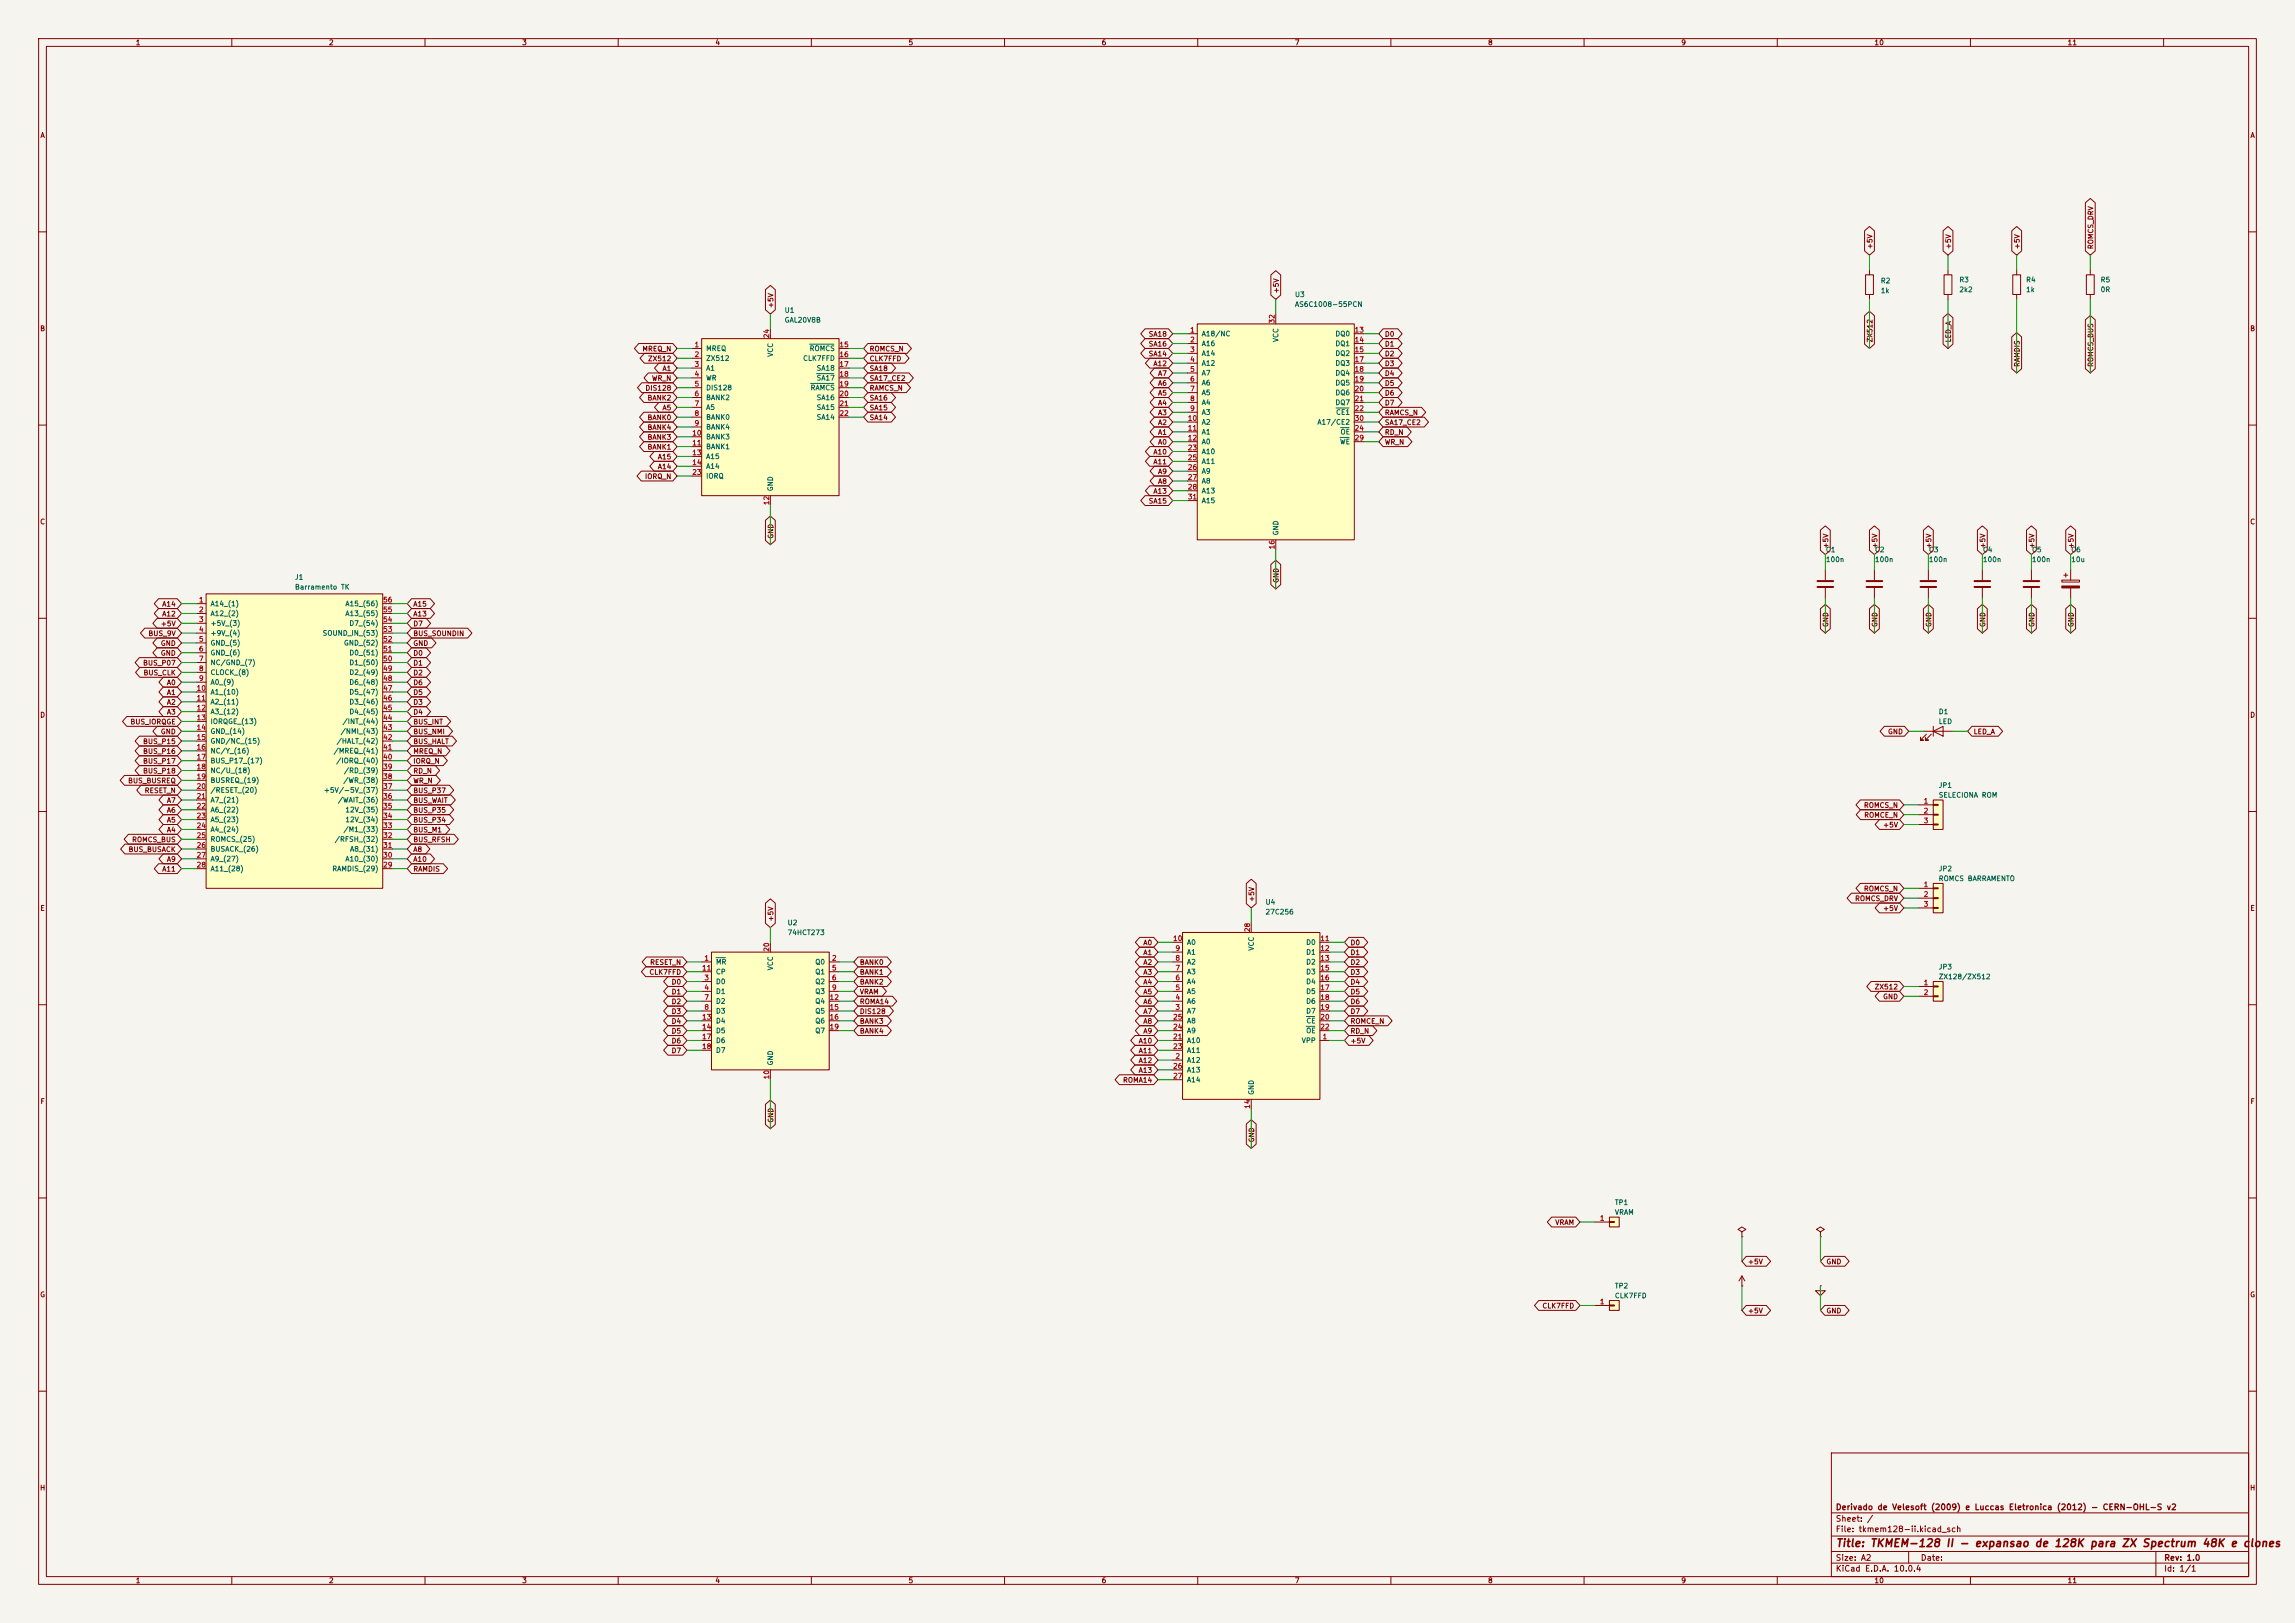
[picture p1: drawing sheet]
<svg xmlns="http://www.w3.org/2000/svg" width="594mm" height="420mm" viewBox="0 0 594 420" stroke-linecap="round" stroke-linejoin="round" font-family="sans-serif">
<defs><g id="words">
<text font-size="2" fill="#840000" x="475" y="400.8">Title: TKMEM-128 II - expansao de 128K para ZX Spectrum 48K e clones</text>
<g font-size="1.5" fill="#840000">
<text x="475" y="394.1">Sheet: /</text>
<text x="475" y="391.1">Derivado de Velesoft (2009) e Luccas Eletronica (2012) - CERN-OHL-S v2</text>
<text x="475" y="396.8">File: tkmem128-ii.kicad_sch</text>
<text x="475" y="407">KiCad E.D.A. 10.0.4</text>
<text x="475" y="404.2">Size: A2</text>
<text x="497" y="404.2">Date:</text>
<text x="560" y="404.2">Rev: 1.0</text>
<text x="560" y="407">Id: 1/1</text>
</g>
<g font-size="1.3" fill="#840000">
<text x="35" y="12">1</text>
<text x="85" y="12">2</text>
<text x="135" y="12">3</text>
<text x="185" y="12">4</text>
<text x="235" y="12">5</text>
<text x="285" y="12">6</text>
<text x="335" y="12">7</text>
<text x="385" y="12">8</text>
<text x="435" y="12">9</text>
<text x="485" y="12">10</text>
<text x="535" y="12">11</text>
<text x="10.3" y="36">A</text>
<text x="582.3" y="36">A</text>
<text x="484.9" y="64.6" transform="rotate(-90 484.9 64.6)">+5V</text>
<text x="505.3" y="64.6" transform="rotate(-90 505.3 64.6)">+5V</text>
<text x="523" y="64.6" transform="rotate(-90 523 64.6)">+5V</text>
<text x="542.1" y="64.6" transform="rotate(-90 542.1 64.6)">ROMCS_DRV</text>
<text x="331.3" y="76" transform="rotate(-90 331.3 76)">+5V</text>
<text x="200.5" y="79.9" transform="rotate(-90 200.5 79.9)">+5V</text>
<text x="10.3" y="86">B</text>
<text x="297.2" y="90">SA16</text>
<text x="297.2" y="87.4">SA18</text>
<text x="358.3" y="87.4">D0</text>
<text x="358.3" y="90">D1</text>
<text x="484.9" y="88.7" transform="rotate(-90 484.9 88.7)">ZX512</text>
<text x="505.3" y="88.7" transform="rotate(-90 505.3 88.7)">LED_A</text>
<text x="582.3" y="86">B</text>
<text x="166.1" y="91.2">MREQ_N</text>
<text x="167.6" y="93.8">ZX512</text>
<text x="224.9" y="93.8">CLK7FFD</text>
<text x="224.9" y="91.2">ROMCS_N</text>
<text x="297.2" y="92.5">SA14</text>
<text x="298.4" y="95">A12</text>
<text x="358.3" y="92.5">D2</text>
<text x="358.3" y="95">D3</text>
<text x="523" y="95.1" transform="rotate(-90 523 95.1)">RAMDIS</text>
<text x="542.1" y="95.1" transform="rotate(-90 542.1 95.1)">ROMCS_BUS</text>
<text x="166.9" y="101.4">DIS128</text>
<text x="168.6" y="98.9">WR_N</text>
<text x="171.3" y="96.3">A1</text>
<text x="224.9" y="98.9">SA17_CE2</text>
<text x="224.9" y="101.4">RAMCS_N</text>
<text x="224.9" y="96.3">SA18</text>
<text x="299.6" y="97.6">A7</text>
<text x="299.6" y="100.1">A6</text>
<text x="358.3" y="97.6">D4</text>
<text x="358.3" y="100.1">D5</text>
<text x="167.5" y="103.9">BANK2</text>
<text x="171.3" y="106.5">A5</text>
<text x="224.9" y="103.9">SA16</text>
<text x="224.9" y="106.5">SA15</text>
<text x="299.6" y="105.2">A4</text>
<text x="299.6" y="102.7">A5</text>
<text x="299.6" y="107.7">A3</text>
<text x="358.3" y="107.7">RAMCS_N</text>
<text x="358.3" y="105.2">D7</text>
<text x="358.3" y="102.7">D6</text>
<text x="167.5" y="109">BANK0</text>
<text x="167.5" y="111.6">BANK4</text>
<text x="224.9" y="109">SA14</text>
<text x="299.6" y="112.8">A1</text>
<text x="299.6" y="110.3">A2</text>
<text x="358.3" y="110.3">SA17_CE2</text>
<text x="358.3" y="112.8">RD_N</text>
<text x="167.5" y="116.6">BANK1</text>
<text x="167.5" y="114.1">BANK3</text>
<text x="170.1" y="119.2">A15</text>
<text x="298.4" y="117.9">A10</text>
<text x="299.6" y="115.4">A0</text>
<text x="358.3" y="115.4">WR_N</text>
<text x="166.8" y="124.3">IORQ_N</text>
<text x="170.1" y="121.7">A14</text>
<text x="298.4" y="120.4">A11</text>
<text x="299.6" y="125.5">A8</text>
<text x="299.6" y="123">A9</text>
<text x="297.2" y="130.6">SA15</text>
<text x="298.4" y="128.1">A13</text>
<text x="10.3" y="136">C</text>
<text x="582.3" y="136">C</text>
<text x="200.5" y="139.5" transform="rotate(-90 200.5 139.5)">GND</text>
<text x="473.5" y="142.1" transform="rotate(-90 473.5 142.1)">+5V</text>
<text x="486.2" y="142.1" transform="rotate(-90 486.2 142.1)">+5V</text>
<text x="500.2" y="142.1" transform="rotate(-90 500.2 142.1)">+5V</text>
<text x="514.1" y="142.1" transform="rotate(-90 514.1 142.1)">+5V</text>
<text x="526.8" y="142.1" transform="rotate(-90 526.8 142.1)">+5V</text>
<text x="537" y="142.1" transform="rotate(-90 537 142.1)">+5V</text>
<text x="331.3" y="151" transform="rotate(-90 331.3 151)">GND</text>
<text x="41.9" y="159.8">A12</text>
<text x="41.9" y="157.3">A14</text>
<text x="106.8" y="159.8">A13</text>
<text x="106.8" y="157.3">A15</text>
<text x="38.3" y="164.9">BUS_9V</text>
<text x="41.5" y="167.4">GND</text>
<text x="41.5" y="162.4">+5V</text>
<text x="106.8" y="162.4">D7</text>
<text x="106.8" y="164.9">BUS_SOUNDIN</text>
<text x="106.8" y="167.4">GND</text>
<text x="473.5" y="162.4" transform="rotate(-90 473.5 162.4)">GND</text>
<text x="486.2" y="162.4" transform="rotate(-90 486.2 162.4)">GND</text>
<text x="500.2" y="162.4" transform="rotate(-90 500.2 162.4)">GND</text>
<text x="514.1" y="162.4" transform="rotate(-90 514.1 162.4)">GND</text>
<text x="526.8" y="162.4" transform="rotate(-90 526.8 162.4)">GND</text>
<text x="537" y="162.4" transform="rotate(-90 537 162.4)">GND</text>
<text x="36.9" y="172.5">BUS_P07</text>
<text x="41.5" y="170">GND</text>
<text x="106.8" y="172.5">D1</text>
<text x="106.8" y="170">D0</text>
<text x="37" y="175.1">BUS_CLK</text>
<text x="43.1" y="177.6">A0</text>
<text x="106.8" y="175.1">D2</text>
<text x="106.8" y="177.6">D6</text>
<text x="10.3" y="186">D</text>
<text x="43.1" y="180.1">A1</text>
<text x="43.1" y="185.2">A3</text>
<text x="43.1" y="182.7">A2</text>
<text x="106.8" y="185.2">D4</text>
<text x="106.8" y="182.7">D3</text>
<text x="106.8" y="180.1">D5</text>
<text x="582.3" y="186">D</text>
<text x="33.6" y="187.8">BUS_IORQGE</text>
<text x="41.5" y="190.3">GND</text>
<text x="106.8" y="187.8">BUS_INT</text>
<text x="106.8" y="190.3">BUS_NMI</text>
<text x="488.5" y="190.3">GND</text>
<text x="510.7" y="190.3">LED_A</text>
<text x="36.9" y="192.8">BUS_P15</text>
<text x="36.9" y="195.4">BUS_P16</text>
<text x="36.9" y="197.9">BUS_P17</text>
<text x="106.8" y="197.9">IORQ_N</text>
<text x="106.8" y="195.4">MREQ_N</text>
<text x="106.8" y="192.8">BUS_HALT</text>
<text x="33" y="203">BUS_BUSREQ</text>
<text x="36.9" y="200.5">BUS_P18</text>
<text x="106.8" y="200.5">RD_N</text>
<text x="106.8" y="203">WR_N</text>
<text x="37.3" y="205.5">RESET_N</text>
<text x="43.1" y="208.1">A7</text>
<text x="106.8" y="205.5">BUS_P37</text>
<text x="106.8" y="208.1">BUS_WAIT</text>
<text x="482.3" y="209.3">ROMCS_N</text>
<text x="43.1" y="213.2">A5</text>
<text x="43.1" y="210.6">A6</text>
<text x="43.1" y="215.7">A4</text>
<text x="106.8" y="213.2">BUS_P34</text>
<text x="106.8" y="215.7">BUS_M1</text>
<text x="106.8" y="210.6">BUS_P35</text>
<text x="482.4" y="211.9">ROMCE_N</text>
<text x="487.3" y="214.4">+5V</text>
<text x="33.1" y="220.8">BUS_BUSACK</text>
<text x="34" y="218.2">ROMCS_BUS</text>
<text x="106.8" y="218.2">BUS_RFSH</text>
<text x="106.8" y="220.8">A8</text>
<text x="41.9" y="225.9">A11</text>
<text x="43.1" y="223.3">A9</text>
<text x="106.8" y="225.9">RAMDIS</text>
<text x="106.8" y="223.3">A10</text>
<text x="324.9" y="233.5" transform="rotate(-90 324.9 233.5)">+5V</text>
<text x="480" y="233.5">ROMCS_DRV</text>
<text x="482.3" y="230.9">ROMCS_N</text>
<text x="10.3" y="236">E</text>
<text x="200.5" y="238.6" transform="rotate(-90 200.5 238.6)">+5V</text>
<text x="487.3" y="236">+5V</text>
<text x="582.3" y="236">E</text>
<text x="295.8" y="244.9">A0</text>
<text x="349.4" y="244.9">D0</text>
<text x="168.1" y="250">RESET_N</text>
<text x="222.4" y="250">BANK0</text>
<text x="295.8" y="250">A2</text>
<text x="295.8" y="247.4">A1</text>
<text x="349.4" y="247.4">D1</text>
<text x="349.4" y="250">D2</text>
<text x="167.9" y="252.5">CLK7FFD</text>
<text x="173.7" y="257.6">D1</text>
<text x="173.7" y="255.1">D0</text>
<text x="222.4" y="255.1">BANK2</text>
<text x="222.4" y="257.6">VRAM</text>
<text x="222.4" y="252.5">BANK1</text>
<text x="295.8" y="252.5">A3</text>
<text x="295.8" y="255.1">A4</text>
<text x="295.8" y="257.6">A5</text>
<text x="349.4" y="255.1">D4</text>
<text x="349.4" y="257.6">D5</text>
<text x="349.4" y="252.5">D3</text>
<text x="485.1" y="256.3">ZX512</text>
<text x="173.7" y="262.7">D3</text>
<text x="173.7" y="260.1">D2</text>
<text x="222.4" y="262.7">DIS128</text>
<text x="222.4" y="260.1">ROMA14</text>
<text x="295.8" y="262.7">A7</text>
<text x="295.8" y="260.1">A6</text>
<text x="349.4" y="262.7">D7</text>
<text x="349.4" y="260.1">D6</text>
<text x="487.3" y="258.9">GND</text>
<text x="173.7" y="267.8">D5</text>
<text x="173.7" y="265.2">D4</text>
<text x="222.4" y="265.2">BANK3</text>
<text x="222.4" y="267.8">BANK4</text>
<text x="295.8" y="265.2">A8</text>
<text x="295.8" y="267.8">A9</text>
<text x="349.4" y="265.2">ROMCE_N</text>
<text x="349.4" y="267.8">RD_N</text>
<text x="173.7" y="272.8">D7</text>
<text x="173.7" y="270.3">D6</text>
<text x="294.6" y="272.8">A11</text>
<text x="294.6" y="270.3">A10</text>
<text x="294.6" y="275.4">A12</text>
<text x="349.4" y="270.3">+5V</text>
<text x="290.5" y="280.5">ROMA14</text>
<text x="294.6" y="277.9">A13</text>
<text x="10.3" y="286">F</text>
<text x="582.3" y="286">F</text>
<text x="200.5" y="290.7" transform="rotate(-90 200.5 290.7)">GND</text>
<text x="324.9" y="295.8" transform="rotate(-90 324.9 295.8)">GND</text>
<text x="402.4" y="317.3">VRAM</text>
<text x="452.3" y="327.5">+5V</text>
<text x="472.6" y="327.5">GND</text>
<text x="10.3" y="336">G</text>
<text x="582.3" y="336">G</text>
<text x="399.1" y="338.9">CLK7FFD</text>
<text x="452.3" y="340.2">+5V</text>
<text x="472.6" y="340.2">GND</text>
<text x="10.2" y="386">H</text>
<text x="582.2" y="386">H</text>
<text x="35" y="410">1</text>
<text x="85" y="410">2</text>
<text x="135" y="410">3</text>
<text x="185" y="410">4</text>
<text x="235" y="410">5</text>
<text x="285" y="410">6</text>
<text x="335" y="410">7</text>
<text x="385" y="410">8</text>
<text x="435" y="410">9</text>
<text x="485" y="410">10</text>
<text x="535" y="410">11</text>
</g>
<g font-size="1.3" fill="#006464">
<text x="335" y="77.2">U3</text>
<text x="486.7" y="73.6">R2</text>
<text x="486.7" y="76.2">1k</text>
<text x="507" y="73.4">R3</text>
<text x="507" y="75.9">2k2</text>
<text x="524.3" y="73.4">R4</text>
<text x="524.3" y="75.9">1k</text>
<text x="543.6" y="73.4">R5</text>
<text x="543.6" y="75.9">0R</text>
<text x="203" y="81.2">U1</text>
<text x="203" y="83.8">GAL20V8B</text>
<text x="335" y="79.7">AS6C1008-55PCN</text>
<text x="310.9" y="87.3">A18/NC</text>
<text x="310.9" y="89.9">A16</text>
<text x="331.2" y="88.7" transform="rotate(-90 331.2 88.7)">VCC</text>
<text x="345.5" y="87.3">DQ0</text>
<text x="345.5" y="89.9">DQ1</text>
<text x="182.6" y="91.1">MREQ</text>
<text x="182.6" y="93.7">ZX512</text>
<text x="200.4" y="92.5" transform="rotate(-90 200.4 92.5)">VCC</text>
<text x="207.7" y="93.7">CLK7FFD</text>
<text x="209.4" y="91.1">ROMCS</text>
<text x="310.9" y="92.4">A14</text>
<text x="310.9" y="95">A12</text>
<text x="345.5" y="92.4">DQ2</text>
<text x="345.5" y="95">DQ3</text>
<text x="182.6" y="96.2">A1</text>
<text x="182.6" y="98.8">WR</text>
<text x="182.6" y="101.3">DIS128</text>
<text x="209.7" y="101.3">RAMCS</text>
<text x="211.2" y="96.2">SA18</text>
<text x="211.2" y="98.8">SA17</text>
<text x="310.9" y="97.5">A7</text>
<text x="310.9" y="100">A6</text>
<text x="345.5" y="97.5">DQ4</text>
<text x="345.5" y="100">DQ5</text>
<text x="182.6" y="103.8">BANK2</text>
<text x="182.6" y="106.4">A5</text>
<text x="211.2" y="103.8">SA16</text>
<text x="211.2" y="106.4">SA15</text>
<text x="310.9" y="102.6">A5</text>
<text x="310.9" y="105.1">A4</text>
<text x="310.9" y="107.7">A3</text>
<text x="345.5" y="102.6">DQ6</text>
<text x="345.5" y="105.1">DQ7</text>
<text x="345.7" y="107.7">CE1</text>
<text x="182.6" y="108.9">BANK0</text>
<text x="182.6" y="111.5">BANK4</text>
<text x="211.2" y="108.9">SA14</text>
<text x="310.9" y="110.2">A2</text>
<text x="310.9" y="112.7">A1</text>
<text x="340.8" y="110.2">A17/CE2</text>
<text x="346.8" y="112.7">OE</text>
<text x="182.6" y="114">BANK3</text>
<text x="182.6" y="116.5">BANK1</text>
<text x="182.6" y="119.1">A15</text>
<text x="310.9" y="115.3">A0</text>
<text x="310.9" y="117.8">A10</text>
<text x="346.7" y="115.3">WE</text>
<text x="182.6" y="121.6">A14</text>
<text x="182.6" y="124.2">IORQ</text>
<text x="310.9" y="120.4">A11</text>
<text x="310.9" y="122.9">A9</text>
<text x="310.9" y="125.4">A8</text>
<text x="200.4" y="127.3" transform="rotate(-90 200.4 127.3)">GND</text>
<text x="310.9" y="128">A13</text>
<text x="310.9" y="130.5">A15</text>
<text x="331.2" y="138.7" transform="rotate(-90 331.2 138.7)">GND</text>
<text x="472.4" y="143.2">C1</text>
<text x="485.1" y="143.2">C2</text>
<text x="499.1" y="143.2">C3</text>
<text x="513.1" y="143.2">C4</text>
<text x="525.8" y="143.2">C5</text>
<text x="535.9" y="143.2">C6</text>
<text x="472.4" y="145.8">100n</text>
<text x="485.1" y="145.8">100n</text>
<text x="499.1" y="145.8">100n</text>
<text x="513.1" y="145.8">100n</text>
<text x="525.8" y="145.8">100n</text>
<text x="535.9" y="145.8">10u</text>
<text x="76.2" y="150.3">J1</text>
<text x="76.2" y="152.9">Barramento TK</text>
<text x="54.4" y="157.2">A14_(1)</text>
<text x="54.4" y="159.7">A12_(2)</text>
<text x="89.3" y="159.7">A13_(55)</text>
<text x="89.3" y="157.2">A15_(56)</text>
<text x="54.4" y="162.3">+5V_(3)</text>
<text x="54.4" y="164.8">+9V_(4)</text>
<text x="54.4" y="167.3">GND_(5)</text>
<text x="83.4" y="164.8">SOUND_IN_(53)</text>
<text x="88.9" y="167.3">GND_(52)</text>
<text x="90.3" y="162.3">D7_(54)</text>
<text x="54.4" y="169.9">GND_(6)</text>
<text x="54.4" y="172.4">NC/GND_(7)</text>
<text x="90.3" y="172.4">D1_(50)</text>
<text x="90.3" y="169.9">D0_(51)</text>
<text x="54.4" y="175">CLOCK_(8)</text>
<text x="54.4" y="177.5">A0_(9)</text>
<text x="90.3" y="177.5">D6_(48)</text>
<text x="90.3" y="175">D2_(49)</text>
<text x="54.4" y="180">A1_(10)</text>
<text x="54.4" y="182.6">A2_(11)</text>
<text x="54.4" y="185.1">A3_(12)</text>
<text x="90.3" y="185.1">D4_(45)</text>
<text x="90.3" y="182.6">D3_(46)</text>
<text x="90.3" y="180">D5_(47)</text>
<text x="501.7" y="185.1">D1</text>
<text x="54.4" y="187.7">IORQGE_(13)</text>
<text x="54.4" y="190.2">GND_(14)</text>
<text x="88" y="190.2">/NMI_(43)</text>
<text x="88.5" y="187.7">/INT_(44)</text>
<text x="501.7" y="187.7">LED</text>
<text x="54.4" y="192.7">GND/NC_(15)</text>
<text x="54.4" y="195.3">NC/Y_(16)</text>
<text x="54.4" y="197.8">BUS_P17_(17)</text>
<text x="86.2" y="195.3">/MREQ_(41)</text>
<text x="86.9" y="197.8">/IORQ_(40)</text>
<text x="87" y="192.7">/HALT_(42)</text>
<text x="54.4" y="200.4">NC/U_(18)</text>
<text x="54.4" y="202.9">BUSREQ_(19)</text>
<text x="88.7" y="202.9">/WR_(38)</text>
<text x="88.9" y="200.4">/RD_(39)</text>
<text x="54.4" y="205.4">/RESET_(20)</text>
<text x="54.4" y="208">A7_(21)</text>
<text x="83.7" y="205.4">+5V/-5V_(37)</text>
<text x="87.3" y="208">/WAIT_(36)</text>
<text x="501.7" y="204.2">JP1</text>
<text x="501.7" y="206.7">SELECIONA ROM</text>
<text x="54.4" y="210.5">A6_(22)</text>
<text x="54.4" y="213.1">A5_(23)</text>
<text x="54.4" y="215.6">A4_(24)</text>
<text x="88.8" y="215.6">/M1_(33)</text>
<text x="89.3" y="213.1">12V_(34)</text>
<text x="89.3" y="210.5">12V_(35)</text>
<text x="54.4" y="218.1">ROMCS_(25)</text>
<text x="54.4" y="220.7">BUSACK_(26)</text>
<text x="86.5" y="218.1">/RFSH_(32)</text>
<text x="90.5" y="220.7">A8_(31)</text>
<text x="54.4" y="223.2">A9_(27)</text>
<text x="54.4" y="225.8">A11_(28)</text>
<text x="85.9" y="225.8">RAMDIS_(29)</text>
<text x="89.3" y="223.2">A10_(30)</text>
<text x="501.7" y="225.8">JP2</text>
<text x="501.7" y="228.3">ROMCS BARRAMENTO</text>
<text x="203.7" y="239.7">U2</text>
<text x="327.4" y="236.9">27C256</text>
<text x="327.4" y="234.4">U4</text>
<text x="203.7" y="242.3">74HCT273</text>
<text x="307.1" y="244.8">A0</text>
<text x="337.9" y="244.8">D0</text>
<text x="185.2" y="249.9">MR</text>
<text x="200.4" y="251.2" transform="rotate(-90 200.4 251.2)">VCC</text>
<text x="210.9" y="249.9">Q0</text>
<text x="307.1" y="249.9">A2</text>
<text x="307.1" y="247.4">A1</text>
<text x="324.8" y="246.1" transform="rotate(-90 324.8 246.1)">VCC</text>
<text x="337.9" y="247.4">D1</text>
<text x="337.9" y="249.9">D2</text>
<text x="501.7" y="251.2">JP3</text>
<text x="185.2" y="255">D0</text>
<text x="185.2" y="257.5">D1</text>
<text x="185.2" y="252.4">CP</text>
<text x="210.9" y="252.4">Q1</text>
<text x="210.9" y="255">Q2</text>
<text x="210.9" y="257.5">Q3</text>
<text x="307.1" y="257.5">A5</text>
<text x="307.1" y="255">A4</text>
<text x="307.1" y="252.4">A3</text>
<text x="337.9" y="252.4">D3</text>
<text x="337.9" y="255">D4</text>
<text x="337.9" y="257.5">D5</text>
<text x="501.7" y="253.7">ZX128/ZX512</text>
<text x="185.2" y="260.1">D2</text>
<text x="185.2" y="262.6">D3</text>
<text x="210.9" y="260.1">Q4</text>
<text x="210.9" y="262.6">Q5</text>
<text x="307.1" y="262.6">A7</text>
<text x="307.1" y="260.1">A6</text>
<text x="337.9" y="260.1">D6</text>
<text x="337.9" y="262.6">D7</text>
<text x="185.2" y="265.1">D4</text>
<text x="185.2" y="267.7">D5</text>
<text x="210.9" y="265.1">Q6</text>
<text x="210.9" y="267.7">Q7</text>
<text x="307.1" y="267.7">A9</text>
<text x="307.1" y="265.1">A8</text>
<text x="337.9" y="267.7">OE</text>
<text x="338" y="265.1">CE</text>
<text x="185.2" y="270.2">D6</text>
<text x="185.2" y="272.8">D7</text>
<text x="200.4" y="275.8" transform="rotate(-90 200.4 275.8)">GND</text>
<text x="307.1" y="275.3">A12</text>
<text x="307.1" y="270.2">A10</text>
<text x="307.1" y="272.8">A11</text>
<text x="336.8" y="270.2">VPP</text>
<text x="307.1" y="277.8">A13</text>
<text x="307.1" y="280.4">A14</text>
<text x="324.8" y="283.5" transform="rotate(-90 324.8 283.5)">GND</text>
<text x="417.8" y="312.1">TP1</text>
<text x="417.8" y="314.7">VRAM</text>
<text x="417.8" y="333.7">TP2</text>
<text x="417.8" y="336.3">CLK7FFD</text>
</g>
<g font-size="1.3" fill="#a90000">
<text x="330.2" y="83.9" transform="rotate(-90 330.2 83.9)">32</text>
<text x="199.4" y="87.7" transform="rotate(-90 199.4 87.7)">24</text>
<text x="307.9" y="86.3">1</text>
<text x="307.9" y="88.9">2</text>
<text x="350.5" y="86.3">13</text>
<text x="350.5" y="88.9">14</text>
<text x="179.6" y="90.1">1</text>
<text x="179.6" y="92.7">2</text>
<text x="179.6" y="95.2">3</text>
<text x="217.1" y="90.1">15</text>
<text x="217.1" y="92.7">16</text>
<text x="217.1" y="95.2">17</text>
<text x="307.9" y="91.4">3</text>
<text x="307.9" y="94">4</text>
<text x="350.5" y="91.4">15</text>
<text x="350.5" y="94">17</text>
<text x="179.6" y="97.8">4</text>
<text x="179.6" y="100.3">5</text>
<text x="217.1" y="97.8">18</text>
<text x="217.1" y="100.3">19</text>
<text x="307.9" y="96.5">5</text>
<text x="307.9" y="99">6</text>
<text x="307.9" y="101.6">7</text>
<text x="350.5" y="96.5">18</text>
<text x="350.5" y="99">19</text>
<text x="350.5" y="101.6">20</text>
<text x="179.6" y="102.8">6</text>
<text x="179.6" y="105.4">7</text>
<text x="179.6" y="107.9">8</text>
<text x="217.1" y="102.8">20</text>
<text x="217.1" y="105.4">21</text>
<text x="217.1" y="107.9">22</text>
<text x="307.9" y="104.1">8</text>
<text x="307.9" y="106.7">9</text>
<text x="350.5" y="104.1">21</text>
<text x="350.5" y="106.7">22</text>
<text x="179" y="113">10</text>
<text x="179.6" y="110.5">9</text>
<text x="307.3" y="109.2">10</text>
<text x="307.3" y="111.7">11</text>
<text x="350.5" y="111.7">24</text>
<text x="350.5" y="109.2">30</text>
<text x="179" y="115.5">11</text>
<text x="179" y="118.1">13</text>
<text x="307.3" y="114.3">12</text>
<text x="307.3" y="116.8">23</text>
<text x="307.3" y="119.4">25</text>
<text x="350.5" y="114.3">29</text>
<text x="179" y="120.6">14</text>
<text x="179" y="123.2">23</text>
<text x="307.3" y="121.9">26</text>
<text x="307.3" y="124.4">27</text>
<text x="199.4" y="130.9" transform="rotate(-90 199.4 130.9)">12</text>
<text x="307.3" y="127">28</text>
<text x="307.3" y="129.5">31</text>
<text x="330.2" y="142.3" transform="rotate(-90 330.2 142.3)">16</text>
<text x="51.4" y="156.2">1</text>
<text x="51.4" y="158.7">2</text>
<text x="51.4" y="161.3">3</text>
<text x="99" y="161.3">54</text>
<text x="99" y="158.7">55</text>
<text x="99" y="156.2">56</text>
<text x="51.4" y="163.8">4</text>
<text x="51.4" y="166.3">5</text>
<text x="99" y="166.3">52</text>
<text x="99" y="163.8">53</text>
<text x="51.4" y="168.9">6</text>
<text x="51.4" y="171.4">7</text>
<text x="51.4" y="174">8</text>
<text x="99" y="174">49</text>
<text x="99" y="171.4">50</text>
<text x="99" y="168.9">51</text>
<text x="50.8" y="179">10</text>
<text x="51.4" y="176.5">9</text>
<text x="99" y="179">47</text>
<text x="99" y="176.5">48</text>
<text x="50.8" y="181.6">11</text>
<text x="50.8" y="184.1">12</text>
<text x="99" y="184.1">45</text>
<text x="99" y="181.6">46</text>
<text x="50.8" y="186.7">13</text>
<text x="50.8" y="189.2">14</text>
<text x="50.8" y="191.7">15</text>
<text x="99" y="191.7">42</text>
<text x="99" y="189.2">43</text>
<text x="99" y="186.7">44</text>
<text x="50.8" y="194.3">16</text>
<text x="50.8" y="196.8">17</text>
<text x="99" y="196.8">40</text>
<text x="99" y="194.3">41</text>
<text x="50.8" y="199.4">18</text>
<text x="50.8" y="201.9">19</text>
<text x="99" y="201.9">38</text>
<text x="99" y="199.4">39</text>
<text x="50.8" y="204.4">20</text>
<text x="50.8" y="207">21</text>
<text x="50.8" y="209.5">22</text>
<text x="99" y="209.5">35</text>
<text x="99" y="207">36</text>
<text x="99" y="204.4">37</text>
<text x="497.8" y="208.3">1</text>
<text x="50.8" y="212.1">23</text>
<text x="50.8" y="214.6">24</text>
<text x="99" y="214.6">33</text>
<text x="99" y="212.1">34</text>
<text x="497.8" y="210.8">2</text>
<text x="497.8" y="213.3">3</text>
<text x="50.8" y="217.1">25</text>
<text x="50.8" y="219.7">26</text>
<text x="99" y="219.7">31</text>
<text x="99" y="217.1">32</text>
<text x="50.8" y="222.2">27</text>
<text x="50.8" y="224.8">28</text>
<text x="99" y="224.8">29</text>
<text x="99" y="222.2">30</text>
<text x="497.8" y="229.8">1</text>
<text x="497.8" y="232.4">2</text>
<text x="497.8" y="234.9">3</text>
<text x="303.5" y="243.8">10</text>
<text x="323.8" y="241.3" transform="rotate(-90 323.8 241.3)">28</text>
<text x="341.6" y="243.8">11</text>
<text x="181.6" y="251.4">11</text>
<text x="182.2" y="248.9">1</text>
<text x="199.4" y="246.4" transform="rotate(-90 199.4 246.4)">20</text>
<text x="215.2" y="248.9">2</text>
<text x="215.2" y="251.4">5</text>
<text x="304.1" y="251.4">7</text>
<text x="304.1" y="248.9">8</text>
<text x="304.1" y="246.4">9</text>
<text x="341.6" y="246.4">12</text>
<text x="341.6" y="248.9">13</text>
<text x="341.6" y="251.4">15</text>
<text x="182.2" y="254">3</text>
<text x="182.2" y="256.5">4</text>
<text x="215.2" y="254">6</text>
<text x="215.2" y="256.5">9</text>
<text x="304.1" y="256.5">5</text>
<text x="304.1" y="254">6</text>
<text x="341.6" y="254">16</text>
<text x="341.6" y="256.5">17</text>
<text x="497.8" y="255.2">1</text>
<text x="497.8" y="257.8">2</text>
<text x="182.2" y="259.1">7</text>
<text x="182.2" y="261.6">8</text>
<text x="214.6" y="259.1">12</text>
<text x="214.6" y="261.6">15</text>
<text x="304.1" y="261.6">3</text>
<text x="304.1" y="259.1">4</text>
<text x="341.6" y="259.1">18</text>
<text x="341.6" y="261.6">19</text>
<text x="181.6" y="264.1">13</text>
<text x="181.6" y="266.7">14</text>
<text x="181.6" y="269.2">17</text>
<text x="214.6" y="264.1">16</text>
<text x="214.6" y="266.7">19</text>
<text x="303.5" y="269.2">21</text>
<text x="303.5" y="266.7">24</text>
<text x="303.5" y="264.1">25</text>
<text x="341.6" y="264.1">20</text>
<text x="341.6" y="266.7">22</text>
<text x="342.2" y="269.2">1</text>
<text x="181.6" y="271.8">18</text>
<text x="303.5" y="271.8">23</text>
<text x="304.1" y="274.3">2</text>
<text x="199.4" y="279.4" transform="rotate(-90 199.4 279.4)">10</text>
<text x="303.5" y="276.8">26</text>
<text x="303.5" y="279.4">27</text>
<text x="323.8" y="287.1" transform="rotate(-90 323.8 287.1)">14</text>
<text x="413.9" y="316.2">1</text>
<text x="413.9" y="337.8">1</text>
</g>
</g></defs>
<path d="M0 0h594v420h-594z" fill="#f5f4ef" stroke="#f5f4ef" stroke-width=".26"/>
<g fill="none" stroke="#840000" stroke-width=".26">
<path d="M10 10h574v400h-574zM12 12h570v396h-570zM60 10v2M110 10v2M160 10v2M210 10v2M260 10v2M310 10v2M360 10v2M410 10v2M460 10v2M510 10v2"/>
<path d="M560 10v2M10 60h2M582 60h2M10 110h2M582 110h2M10 160h2M582 160h2M10 210h2M582 210h2M10 260h2M582 260h2M10 310h2"/>
<path d="M582 310h2M10 360h2M474 376h108v32h-108zM582 360h2M474 397.5h108M474 391.5h108M60 408v2M110 408v2M160 408v2M210 408v2M260 408v2M310 408v2"/>
<path d="M360 408v2M410 408v2M460 408v2M474 404.5h108M474 401.5h108M494 401.5v3M510 408v2M558 401.5v6.5M560 408v2"/>
</g>
<path d="M309.9 83.8h40.6v55.9h-40.6z" fill="#ffffc2"/>
<g fill="none" stroke="#840000" stroke-width=".26">
<path d="M307.3 86.4h2.6M307.3 88.9h2.6M307.3 91.4h2.6M307.3 94h2.6M307.3 96.5h2.6M307.3 99.1h2.6M309.9 83.8h40.6v55.9h-40.6zM330.2 81.3v2.5M350.5 86.4h2.6M350.5 88.9h2.6M350.5 91.4h2.6M350.5 94h2.6"/>
<path d="M350.5 96.5h2.6M350.5 99.1h2.6M307.3 101.6h2.6M307.3 104.1h2.6M307.3 106.7h2.6M307.3 109.2h2.6M307.3 111.8h2.6M307.3 114.3h2.6M307.3 116.8h2.6M307.3 119.4h2.6M350.5 101.6h2.6M350.5 104.1h2.6"/>
<path d="M350.5 106.7h2.6M350.5 109.2h2.6M350.5 111.8h2.6M350.5 114.3h2.6M307.3 121.9h2.6M307.3 124.5h2.6M307.3 127h2.6M307.3 129.5h2.6M330.2 139.7v2.5M450.8 318.8l1.1-.7-1.1-.6-1 .6 1 .7v1.2M450.8 320h.1"/>
</g>
<path d="M345.8 105.6h3.4M346.8 113.2h2.4M346.9 110.7h2.3" fill="none" stroke="#006464" stroke-width=".26"/>
<path d="M306.1 241.3h35.5v43.2h-35.5z" fill="#ffffc2"/>
<g fill="none" stroke="#840000" stroke-width=".26">
<path d="M521 71.1h2v5.1h-2zM522 69.9v1.2M522 76.2v1.3M485.1 147.3v2.8M485.1 152.1v2.8M323.8 238.8v2.5M303.5 259.1h2.6M303.5 256.5h2.6M303.5 254h2.6M303.5 251.5h2.6M303.5 248.9h2.6M303.5 246.4h2.6"/>
<path d="M303.5 243.8h2.6M306.1 241.3h35.5v43.2h-35.5zM341.6 259.1h2.6M341.6 256.5h2.6M341.6 254h2.6M341.6 251.5h2.6M341.6 248.9h2.6M341.6 246.4h2.6M341.6 243.8h2.6M303.5 269.2h2.6M303.5 274.3h2.6M303.5 261.6h2.6"/>
<path d="M303.5 264.2h2.6M303.5 266.7h2.6M303.5 271.8h2.6M303.5 276.9h2.6M303.5 279.4h2.6M341.6 269.2h2.6M341.6 261.6h2.6M341.6 264.2h2.6M341.6 266.7h2.6M323.8 284.5v2.5M471.2 318.8l1-.7-1-.6-1 .6 1 .7v1.2M471.2 332.7v1.3h1.2l-1.2 1.3-1.3-1.3h1.3"/>
<path d="M471.2 332.7h.1M471.2 320h.1"/>
</g>
<path d="M338.1 265.6h2.2M338.1 263.1h2.2" fill="none" stroke="#006464" stroke-width=".26"/>
<path d="M483.1 150.4h4.1M483.1 151.9h4.1" fill="none" stroke="#840000" stroke-width=".51"/>
<path d="M500.4 207h2.5v7.6h-2.5z" fill="#ffffc2"/>
<path d="M496.6 208.3h3.8M496.6 210.8h3.8M496.6 213.4h3.8M500.4 207h2.5v7.6h-2.5zM500.4 208.2h1.2v.2h-1.2zM500.4 210.7h1.2v.2h-1.2zM500.4 213.2h1.2v.3h-1.2z" fill="none" stroke="#840000" stroke-width=".26"/>
<path d="M416.6 336.6h2.5v2.5h-2.5z" fill="#ffffc2"/>
<path d="M412.7 337.8h3.9M416.6 336.6h2.5v2.5h-2.5zM416.6 337.7h1.2v.2h-1.2z" fill="none" stroke="#840000" stroke-width=".26"/>
<path d="M500.4 254h2.5v5.1h-2.5z" fill="#ffffc2"/>
<path d="M533.7 150.1h4.5v.5h-4.5zM534.2 148.8h1M534.7 148.3v1.1M535.9 147.3v2.8M535.9 152.1v2.8M496.6 255.3h3.8M496.6 257.8h3.8M500.4 254h2.5v5.1h-2.5zM500.4 255.1h1.2v.3h-1.2zM500.4 257.7h1.2v.2h-1.2z" fill="none" stroke="#840000" stroke-width=".26"/>
<path d="M533.7 151.6h4.5v.5h-4.5z" fill="#840000" stroke="#840000" stroke-width=".26"/>
<path d="M416.6 315h2.5v2.5h-2.5z" fill="#ffffc2"/>
<path d="M525.8 147.3v2.8M525.8 152.1v2.8M412.7 316.2h3.9M416.6 315h2.5v2.5h-2.5zM416.6 316.1h1.2v.3h-1.2z" fill="none" stroke="#840000" stroke-width=".26"/>
<path d="M523.7 150.4h4.1M523.7 151.9h4.1" fill="none" stroke="#840000" stroke-width=".51"/>
<path d="M500.4 228.6h2.5v7.6h-2.5z" fill="#ffffc2"/>
<g fill="none" stroke="#840000" stroke-width=".26">
<path d="M482.9 71.1h2v5.1h-2zM483.9 69.9v1.2M483.9 76.2v1.3M503.2 71.1h2v5.1h-2zM504.2 69.9v1.2M504.2 76.2v1.3M540 71.1h2v5.1h-2zM541 69.9v1.2M541 76.2v1.3M472.4 147.3v2.8M472.4 152.1v2.8M499.1 147.3v2.8"/>
<path d="M499.1 152.1v2.8M513.1 147.3v2.8M513.1 152.1v2.8M497.8 189.2h7.7M498.6 190l-1.5 1.5h.7h-.7v-.7M499.9 190l-1.6 1.5h.8h-.8v-.7M500.4 189.2l2.5-1.2v2.5zM500.4 188v2.5M496.6 229.9h3.8M496.6 232.4h3.8M496.6 235h3.8M500.4 228.6h2.5v7.6h-2.5z"/>
<path d="M500.4 229.7h1.2v.3h-1.2zM500.4 232.3h1.2v.2h-1.2zM500.4 234.8h1.2v.3h-1.2zM450.8 332.7h.1M450.8 330.2l-.7 1.3M450.8 330.2l.8 1.3M450.8 330.2v2.5"/>
</g>
<path d="M470.4 150.4h4.1M470.4 151.9h4.1M497.1 150.4h4M497.1 151.9h4M511 150.4h4.1M511 151.9h4.1" fill="none" stroke="#840000" stroke-width=".51"/>
<path d="M53.3 153.7h45.8v76.2h-45.8z" fill="#ffffc2"/>
<g fill="none" stroke="#840000" stroke-width=".26">
<path d="M50.8 156.2h2.5M50.8 158.8h2.5M53.3 153.7h45.8v76.2h-45.8zM99.1 156.2h2.5M99.1 158.8h2.5M50.8 161.3h2.5M50.8 163.8h2.5M50.8 166.4h2.5M50.8 168.9h2.5M50.8 171.5h2.5M50.8 174h2.5M50.8 176.5h2.5"/>
<path d="M50.8 179.1h2.5M99.1 161.3h2.5M99.1 163.8h2.5M99.1 166.4h2.5M99.1 168.9h2.5M99.1 171.5h2.5M99.1 174h2.5M99.1 176.5h2.5M99.1 179.1h2.5M50.8 181.6h2.5M50.8 184.2h2.5M50.8 186.7h2.5"/>
<path d="M50.8 189.2h2.5M50.8 191.8h2.5M50.8 194.3h2.5M50.8 196.9h2.5M50.8 199.4h2.5M99.1 181.6h2.5M99.1 184.2h2.5M99.1 186.7h2.5M99.1 189.2h2.5M99.1 191.8h2.5M99.1 194.3h2.5M99.1 196.9h2.5"/>
<path d="M99.1 199.4h2.5M50.8 201.9h2.5M50.8 204.5h2.5M50.8 207h2.5M50.8 209.6h2.5M50.8 212.1h2.5M50.8 214.6h2.5M50.8 217.2h2.5M50.8 219.7h2.5M99.1 201.9h2.5M99.1 204.5h2.5M99.1 207h2.5"/>
<path d="M99.1 209.6h2.5M99.1 212.1h2.5M99.1 214.6h2.5M99.1 217.2h2.5M99.1 219.7h2.5M50.8 222.3h2.5M50.8 224.8h2.5M99.1 222.3h2.5M99.1 224.8h2.5"/>
</g>
<path d="M181.6 87.6h35.6v40.7h-35.6z" fill="#ffffc2"/>
<g fill="none" stroke="#840000" stroke-width=".26">
<path d="M179.1 90.2h2.5M179.1 92.7h2.5M179.1 95.3h2.5M179.1 97.8h2.5M181.6 87.6h35.6v40.7h-35.6zM199.4 85.1v2.5M217.2 90.2h2.5M217.2 92.7h2.5M217.2 95.3h2.5M217.2 97.8h2.5M179.1 100.3h2.5M179.1 102.9h2.5"/>
<path d="M179.1 105.4h2.5M179.1 108h2.5M179.1 110.5h2.5M179.1 113h2.5M179.1 115.6h2.5M179.1 118.1h2.5M217.2 100.3h2.5M217.2 102.9h2.5M217.2 105.4h2.5M217.2 108h2.5M179.1 120.7h2.5M179.1 123.2h2.5"/>
<path d="M199.4 128.3v2.5"/>
</g>
<path d="M209.5 89.1h6.3M209.8 99.2h6M211.4 96.7h4.4" fill="none" stroke="#006464" stroke-width=".26"/>
<path d="M184.1 246.4h30.5v30.5h-30.5z" fill="#ffffc2"/>
<g fill="none" stroke="#840000" stroke-width=".26">
<path d="M482.6 59.7l1.3-1.1 1.2 1.1v5.2l-1.2 1.1-1.3-1.1zM502.9 59.7l1.3-1.1 1.3 1.1v5.2l-1.3 1.1-1.3-1.1zM520.7 59.7l1.3-1.1 1.2 1.1v5.2l-1.2 1.1-1.3-1.1zM539.7 52.5l1.3-1.1 1.3 1.1v12.4l-1.3 1.1-1.3-1.1zM198.1 75l1.3-1.1 1.3 1.1v5.2l-1.3 1.1-1.3-1.1zM328.9 71.2l1.3-1.2 1.3 1.2v5.2l-1.3 1.1-1.3-1.1zM165.3 88.9h8.8l1.2 1.3-1.2 1.2h-8.8l-1.1-1.2zM166.1 99.1h8l1.2 1.2-1.2 1.3h-8l-1.1-1.3zM166.8 91.4h7.3l1.2 1.3-1.2 1.3h-7.3l-1.1-1.3zM167.8 96.5h6.3l1.2 1.3-1.2 1.3h-6.3l-1.1-1.3zM170.5 94h3.6l1.2 1.3-1.2 1.2h-3.6l-1.1-1.2zM224.6 96.5h10.7l1.1 1.3-1.1 1.3h-10.7l-1.1-1.3z"/>
<path d="M224.6 99.1h10l1.1 1.2-1.1 1.3h-10l-1.1-1.3zM224.6 91.4h9.6l1.1 1.3-1.1 1.3h-9.6l-1.1-1.3zM224.6 94h6.1l1.1 1.3-1.1 1.2h-6.1l-1.1-1.2zM224.6 88.9h10.2l1.1 1.3-1.1 1.2h-10.2l-1.1-1.2zM296.4 90.2h6l1.1 1.2-1.1 1.3h-6l-1.1-1.3zM296.4 87.6h6l1.1 1.3-1.1 1.3h-6l-1.1-1.3zM296.4 85.1h6l1.1 1.3-1.1 1.2h-6l-1.1-1.2zM297.6 92.7h4.8l1.1 1.3-1.1 1.3h-4.8l-1.1-1.3zM298.8 95.2h3.6l1.1 1.3-1.1 1.3h-3.6l-1.1-1.3zM298.8 97.8h3.6l1.1 1.3-1.1 1.2h-3.6l-1.1-1.2zM358 85.1h3.8l1.1 1.3-1.1 1.2h-3.8l-1.1-1.2zM358 90.2h3.8l1.1 1.2-1.1 1.3h-3.8l-1.1-1.3z"/>
<path d="M358 87.6h3.8l1.1 1.3-1.1 1.3h-3.8l-1.1-1.3zM358 95.2h3.8l1.1 1.3-1.1 1.3h-3.8l-1.1-1.3zM358 92.7h3.8l1.1 1.3-1.1 1.3h-3.8l-1.1-1.3zM358 97.8h3.8l1.1 1.3-1.1 1.2h-3.8l-1.1-1.2zM482.6 81.7l1.3-1.1 1.2 1.1v7.4l-1.2 1.1-1.3-1.1zM502.9 82.2l1.3-1.1 1.3 1.1v6.9l-1.3 1.1-1.3-1.1zM520.7 87.2l1.3-1.1 1.2 1.1v8.2l-1.2 1.1-1.3-1.1zM539.7 82.8l1.3-1.1 1.3 1.1v12.6l-1.3 1.1-1.3-1.1zM166.6 101.6h7.5l1.2 1.3-1.2 1.2h-7.5l-1.1-1.2zM166.6 106.7h7.5l1.2 1.3-1.2 1.2h-7.5l-1.1-1.2zM166.6 114.3h7.5l1.2 1.3-1.2 1.2h-7.5l-1.1-1.2zM166.6 111.8h7.5l1.2 1.2-1.2 1.3h-7.5l-1.1-1.3z"/>
<path d="M166.6 109.2h7.5l1.2 1.3-1.2 1.3h-7.5l-1.1-1.3zM169.3 119.4h4.8l1.2 1.3-1.2 1.2h-4.8l-1.1-1.2zM169.3 116.8h4.8l1.2 1.3-1.2 1.3h-4.8l-1.1-1.3zM170.5 104.1h3.6l1.2 1.3-1.2 1.3h-3.6l-1.1-1.3zM224.6 101.6h6.1l1.1 1.3-1.1 1.2h-6.1l-1.1-1.2zM224.6 106.7h6.1l1.1 1.3-1.1 1.2h-6.1l-1.1-1.2zM224.6 104.1h6.1l1.1 1.3-1.1 1.3h-6.1l-1.1-1.3zM297.6 115.6h4.8l1.1 1.2-1.1 1.3h-4.8l-1.1-1.3zM297.6 118.1h4.8l1.1 1.3-1.1 1.3h-4.8l-1.1-1.3zM298.8 102.9h3.6l1.1 1.2-1.1 1.3h-3.6l-1.1-1.3zM298.8 100.3h3.6l1.1 1.3-1.1 1.3h-3.6l-1.1-1.3zM298.8 113h3.6l1.1 1.3-1.1 1.3h-3.6l-1.1-1.3z"/>
<path d="M298.8 110.5h3.6l1.1 1.3-1.1 1.2h-3.6l-1.1-1.2zM298.8 105.4h3.6l1.1 1.3-1.1 1.3h-3.6l-1.1-1.3zM298.8 107.9h3.6l1.1 1.3-1.1 1.3h-3.6l-1.1-1.3zM358 105.4h9.9l1.1 1.3-1.1 1.3h-9.9l-1.1-1.3zM358 107.9h10.6l1.1 1.3-1.1 1.3h-10.6l-1.1-1.3zM358 102.9h3.8l1.1 1.2-1.1 1.3h-3.8l-1.1-1.3zM358 110.5h6.2l1.1 1.3-1.1 1.2h-6.2l-1.1-1.2zM358 100.3h3.8l1.1 1.3-1.1 1.3h-3.8l-1.1-1.3zM358 113h6.3l1.1 1.3-1.1 1.3h-6.3l-1.1-1.3zM166 121.9h8.1l1.2 1.3-1.2 1.3h-8.1l-1.1-1.3zM198.1 134.7l1.3-1.2 1.3 1.2v5.2l-1.3 1.1-1.3-1.1zM296.4 128.3h6l1.1 1.2-1.1 1.3h-6l-1.1-1.3z"/>
<path d="M297.6 125.7h4.8l1.1 1.3-1.1 1.3h-4.8l-1.1-1.3zM298.8 123.2h3.6l1.1 1.3-1.1 1.2h-3.6l-1.1-1.2zM298.8 120.6h3.6l1.1 1.3-1.1 1.3h-3.6l-1.1-1.3zM471.2 137.2l1.2-1.1 1.3 1.1v5.2l-1.3 1.1-1.2-1.1zM483.9 137.2l1.2-1.1 1.3 1.1v5.2l-1.3 1.1-1.2-1.1zM497.8 137.2l1.3-1.1 1.3 1.1v5.2l-1.3 1.1-1.3-1.1zM511.8 137.2l1.3-1.1 1.3 1.1v5.2l-1.3 1.1-1.3-1.1zM524.5 137.2l1.3-1.1 1.3 1.1v5.2l-1.3 1.1-1.3-1.1zM534.7 137.2l1.2-1.1 1.3 1.1v5.2l-1.3 1.1-1.2-1.1zM41 157.5h4.9l1.1 1.3-1.1 1.2h-4.9l-1.1-1.2zM41 154.9h4.9l1.1 1.3-1.1 1.3h-4.9l-1.1-1.3zM106.5 157.5h4.9l1.1 1.3-1.1 1.2h-4.9l-1.1-1.2z"/>
<path d="M106.5 154.9h4.9l1.1 1.3-1.1 1.3h-4.9l-1.1-1.3zM328.9 146.1l1.3-1.1 1.3 1.1v5.2l-1.3 1.1-1.3-1.1zM471.2 157.5l1.2-1.1 1.3 1.1v5.2l-1.3 1.1-1.2-1.1zM483.9 157.5l1.2-1.1 1.3 1.1v5.2l-1.3 1.1-1.2-1.1zM497.8 157.5l1.3-1.1 1.3 1.1v5.2l-1.3 1.1-1.3-1.1zM511.8 157.5l1.3-1.1 1.3 1.1v5.2l-1.3 1.1-1.3-1.1zM524.5 157.5l1.3-1.1 1.3 1.1v5.2l-1.3 1.1-1.3-1.1zM534.7 157.5l1.2-1.1 1.3 1.1v5.2l-1.3 1.1-1.2-1.1zM36.1 170.2h9.8l1.1 1.3-1.1 1.2h-9.8l-1.1-1.2zM36.2 172.7h9.7l1.1 1.3-1.1 1.3h-9.7l-1.1-1.3zM37.5 162.6h8.4l1.1 1.2-1.1 1.3h-8.4l-1.1-1.3zM40.7 165.1h5.2l1.1 1.3-1.1 1.2h-5.2l-1.1-1.2z"/>
<path d="M40.7 160h5.2l1.1 1.3-1.1 1.3h-5.2l-1.1-1.3zM40.7 167.6h5.2l1.1 1.3-1.1 1.3h-5.2l-1.1-1.3zM42.2 177.8h3.7l1.1 1.3-1.1 1.2h-3.7l-1.1-1.2zM42.2 175.3h3.7l1.1 1.2-1.1 1.3h-3.7l-1.1-1.3zM106.5 160h3.8l1.1 1.3-1.1 1.3h-3.8l-1.1-1.3zM106.5 162.6h14.5l1.2 1.2-1.2 1.3h-14.5l-1.1-1.3zM106.5 172.7h3.8l1.1 1.3-1.1 1.3h-3.8l-1.1-1.3zM106.5 170.2h3.8l1.1 1.3-1.1 1.2h-3.8l-1.1-1.2zM106.5 167.6h3.8l1.1 1.3-1.1 1.3h-3.8l-1.1-1.3zM106.5 165.1h5.2l1.1 1.3-1.1 1.2h-5.2l-1.1-1.2zM106.5 175.3h3.8l1.1 1.2-1.1 1.3h-3.8l-1.1-1.3zM106.5 177.8h3.8l1.1 1.3-1.1 1.2h-3.8l-1.1-1.2z"/>
<path d="M32.8 185.4h13.1l1.1 1.3-1.1 1.3h-13.1l-1.1-1.3zM36.1 190.5h9.8l1.1 1.3-1.1 1.2h-9.8l-1.1-1.2zM36.1 193h9.8l1.1 1.3-1.1 1.3h-9.8l-1.1-1.3zM36.1 195.6h9.8l1.1 1.3-1.1 1.2h-9.8l-1.1-1.2zM36.1 198.1h9.8l1.1 1.3-1.1 1.3h-9.8l-1.1-1.3zM40.7 188h5.2l1.1 1.2-1.1 1.3h-5.2l-1.1-1.3zM42.2 182.9h3.7l1.1 1.3-1.1 1.2h-3.7l-1.1-1.2zM42.2 180.3h3.7l1.1 1.3-1.1 1.3h-3.7l-1.1-1.3zM106.5 195.6h8.2l1.1 1.3-1.1 1.2h-8.2l-1.1-1.2zM106.5 193h8.9l1.1 1.3-1.1 1.3h-8.9l-1.1-1.3zM106.5 198.1h6.2l1.1 1.3-1.1 1.3h-6.2l-1.1-1.3zM106.5 190.5h10.5l1.2 1.3-1.2 1.2h-10.5l-1.1-1.2z"/>
<path d="M106.5 185.4h9l1.1 1.3-1.1 1.3h-9l-1.1-1.3zM106.5 188h9.5l1.1 1.2-1.1 1.3h-9.5l-1.1-1.3zM106.5 182.9h3.8l1.1 1.3-1.1 1.2h-3.8l-1.1-1.2zM106.5 180.3h3.8l1.1 1.3-1.1 1.3h-3.8l-1.1-1.3zM487.7 188h5.2l1.1 1.2-1.1 1.3h-5.2l-1.1-1.3zM510.4 188h6.8l1.1 1.2-1.1 1.3h-6.8l-1.1-1.3zM32.2 200.7h13.7l1.1 1.2-1.1 1.3h-13.7l-1.1-1.3zM32.3 218.4h13.6l1.1 1.3-1.1 1.3h-13.6l-1.1-1.3zM33.2 215.9h12.7l1.1 1.3-1.1 1.2h-12.7l-1.1-1.2zM36.5 203.2h9.4l1.1 1.3-1.1 1.2h-9.4l-1.1-1.2zM42.2 205.7h3.7l1.1 1.3-1.1 1.3h-3.7l-1.1-1.3zM42.2 210.8h3.7l1.1 1.3-1.1 1.3h-3.7l-1.1-1.3z"/>
<path d="M42.2 208.3h3.7l1.1 1.3-1.1 1.2h-3.7l-1.1-1.2zM42.2 213.4h3.7l1.1 1.2-1.1 1.3h-3.7l-1.1-1.3zM106.5 200.7h6.4l1.1 1.2-1.1 1.3h-6.4l-1.1-1.3zM106.5 203.2h9.8l1.1 1.3-1.1 1.2h-9.8l-1.1-1.2zM106.5 205.7h10.2l1.2 1.3-1.2 1.3h-10.2l-1.1-1.3zM106.5 210.8h9.8l1.1 1.3-1.1 1.3h-9.8l-1.1-1.3zM106.5 213.4h8.8l1.1 1.2-1.1 1.3h-8.8l-1.1-1.3zM106.5 215.9h11l1.1 1.3-1.1 1.2h-11l-1.1-1.2zM106.5 208.3h9.8l1.1 1.3-1.1 1.2h-9.8l-1.1-1.2zM106.5 218.4h3.7l1.1 1.3-1.1 1.3h-3.7l-1.1-1.3zM481.5 207h10.1l1.2 1.3-1.2 1.3h-10.1l-1.1-1.3zM481.5 209.5h10.1l1.2 1.3-1.2 1.3h-10.1l-1.1-1.3z"/>
<path d="M486.4 212.1h5.2l1.2 1.3-1.2 1.2h-5.2l-1.1-1.2zM41 223.5h4.9l1.1 1.3-1.1 1.3h-4.9l-1.1-1.3zM42.2 221h3.7l1.1 1.3-1.1 1.2h-3.7l-1.1-1.2zM106.5 223.5h8.2l1.2 1.3-1.2 1.3h-8.2l-1.1-1.3zM106.5 221h4.9l1.1 1.3-1.1 1.2h-4.9l-1.1-1.2zM198.1 233.7l1.3-1.1 1.3 1.1v5.2l-1.3 1.1-1.3-1.1zM322.6 228.6l1.2-1.1 1.3 1.1v5.2l-1.3 1.2-1.2-1.2zM479.2 231.1h12.4l1.2 1.3-1.2 1.3h-12.4l-1.1-1.3zM481.5 228.6h10.1l1.2 1.3-1.2 1.2h-10.1l-1.1-1.2zM486.4 233.7h5.2l1.2 1.3-1.2 1.2h-5.2l-1.1-1.2zM167.1 250.2h9.6l1.1 1.3-1.1 1.2h-9.6l-1.1-1.2zM167.3 247.6h9.4l1.1 1.3-1.1 1.3h-9.4l-1.1-1.3z"/>
<path d="M172.9 255.3h3.8l1.1 1.2-1.1 1.3h-3.8l-1.1-1.3zM172.9 252.7h3.8l1.1 1.3-1.1 1.3h-3.8l-1.1-1.3zM172.9 257.8h3.8l1.1 1.3-1.1 1.3h-3.8l-1.1-1.3zM181.6 248.9h2.5M181.6 254h2.5M181.6 256.5h2.5M181.6 251.5h2.5M181.6 259.1h2.5M184.1 246.4h30.5v30.5h-30.5zM199.4 243.8v2.6M214.6 248.9h2.6M214.6 254h2.6"/>
<path d="M214.6 256.5h2.6M214.6 251.5h2.6M214.6 259.1h2.6M222.1 252.7h7.5l1.1 1.3-1.1 1.3h-7.5l-1.1-1.3zM222.1 255.3h6.2l1.1 1.2-1.1 1.3h-6.2l-1.1-1.3zM222.1 247.6h7.5l1.1 1.3-1.1 1.3h-7.5l-1.1-1.3zM222.1 250.2h7.5l1.1 1.3-1.1 1.2h-7.5l-1.1-1.2zM222.1 257.8h8.9l1.1 1.3-1.1 1.3h-8.9l-1.1-1.3zM295 250.2h3.6l1.1 1.3-1.1 1.2h-3.6l-1.1-1.2zM295 247.6h3.6l1.1 1.3-1.1 1.3h-3.6l-1.1-1.3zM295 245.1h3.6l1.1 1.3-1.1 1.3h-3.6l-1.1-1.3zM295 242.6h3.6l1.1 1.2-1.1 1.3h-3.6l-1.1-1.3z"/>
<path d="M295 252.7h3.6l1.1 1.3-1.1 1.3h-3.6l-1.1-1.3zM295 255.3h3.6l1.1 1.2-1.1 1.3h-3.6l-1.1-1.3zM295 257.8h3.6l1.1 1.3-1.1 1.3h-3.6l-1.1-1.3zM349.1 257.8h3.8l1.1 1.3-1.1 1.3h-3.8l-1.1-1.3zM349.1 245.1h3.8l1.1 1.3-1.1 1.3h-3.8l-1.1-1.3zM349.1 252.7h3.8l1.1 1.3-1.1 1.3h-3.8l-1.1-1.3zM349.1 255.3h3.8l1.1 1.2-1.1 1.3h-3.8l-1.1-1.3zM349.1 250.2h3.8l1.1 1.3-1.1 1.2h-3.8l-1.1-1.2zM349.1 242.6h3.8l1.1 1.2-1.1 1.3h-3.8l-1.1-1.3zM349.1 247.6h3.8l1.1 1.3-1.1 1.3h-3.8l-1.1-1.3zM484.3 254h7.3l1.2 1.3-1.2 1.2h-7.3l-1.1-1.2zM486.4 256.5h5.2l1.2 1.3-1.2 1.3h-5.2l-1.1-1.3z"/>
<path d="M172.9 260.3h3.8l1.1 1.3-1.1 1.3h-3.8l-1.1-1.3zM172.9 270.5h3.8l1.1 1.3-1.1 1.3h-3.8l-1.1-1.3zM172.9 265.4h3.8l1.1 1.3-1.1 1.3h-3.8l-1.1-1.3zM172.9 262.9h3.8l1.1 1.3-1.1 1.2h-3.8l-1.1-1.2zM172.9 268h3.8l1.1 1.2-1.1 1.3h-3.8l-1.1-1.3zM181.6 261.6h2.5M181.6 264.2h2.5M181.6 266.7h2.5M181.6 269.2h2.5M181.6 271.8h2.5M199.4 276.9v2.5M214.6 261.6h2.6"/>
<path d="M214.6 264.2h2.6M214.6 266.7h2.6M222.1 262.9h7.5l1.1 1.3-1.1 1.2h-7.5l-1.1-1.2zM222.1 260.3h8l1.1 1.3-1.1 1.3h-8l-1.1-1.3zM222.1 265.4h7.5l1.1 1.3-1.1 1.3h-7.5l-1.1-1.3zM289.7 278.1h8.9l1.1 1.3-1.1 1.3h-8.9l-1.1-1.3zM293.8 270.5h4.8l1.1 1.3-1.1 1.3h-4.8l-1.1-1.3zM293.8 268h4.8l1.1 1.2-1.1 1.3h-4.8l-1.1-1.3zM293.8 273h4.8l1.1 1.3-1.1 1.3h-4.8l-1.1-1.3zM293.8 275.6h4.8l1.1 1.3-1.1 1.2h-4.8l-1.1-1.2zM295 262.9h3.6l1.1 1.3-1.1 1.2h-3.6l-1.1-1.2zM295 265.4h3.6l1.1 1.3-1.1 1.3h-3.6l-1.1-1.3z"/>
<path d="M295 260.3h3.6l1.1 1.3-1.1 1.3h-3.6l-1.1-1.3zM349.1 260.3h3.8l1.1 1.3-1.1 1.3h-3.8l-1.1-1.3zM349.1 262.9h10.1l1.1 1.3-1.1 1.2h-10.1l-1.1-1.2zM349.1 265.4h6.2l1.1 1.3-1.1 1.3h-6.2l-1.1-1.3zM349.1 268h5.2l1.1 1.2-1.1 1.3h-5.2l-1.1-1.3zM198.1 285.8l1.3-1.1 1.3 1.1v5.2l-1.3 1.1-1.3-1.1zM322.6 290.9l1.2-1.1 1.3 1.1v5.2l-1.3 1.1-1.2-1.1zM401.6 315h6.2l1.1 1.2-1.1 1.3h-6.2l-1.1-1.3zM398.3 336.5h9.5l1.1 1.3-1.1 1.3h-9.5l-1.1-1.3zM452 325.1h5.2l1.1 1.3-1.1 1.3h-5.2l-1.2-1.3zM452 337.8h5.2l1.1 1.3-1.1 1.3h-5.2l-1.2-1.3zM472.3 325.1h5.2l1.1 1.3-1.1 1.3h-5.2l-1.1-1.3z"/>
<path d="M472.3 337.8h5.2l1.1 1.3-1.1 1.3h-5.2l-1.1-1.3z"/>
</g>
<path d="M185.3 247.8h2.5" fill="none" stroke="#006464" stroke-width=".26"/>
<g fill="none" stroke="#009600" stroke-width=".26">
<path d="M330.2 77.5v3.8M483.9 66v3.9M483.9 77.5v12.7M504.2 66v3.9M504.2 77.5v12.7M522 66v3.9M522 77.5v19M541 66v3.9M541 77.5v19M175.3 95.3h3.8M175.3 90.2h3.8M175.3 92.7h3.8"/>
<path d="M175.3 97.8h3.8M199.4 81.3v3.8M219.7 95.3h3.8M219.7 90.2h3.8M219.7 92.7h3.8M219.7 97.8h3.8M303.5 86.4h3.8M303.5 91.4h3.8M303.5 99.1h3.8M303.5 94h3.8M303.5 88.9h3.8M303.5 96.5h3.8"/>
<path d="M353.1 86.4h3.8M353.1 91.4h3.8M353.1 99.1h3.8M353.1 94h3.8M353.1 88.9h3.8M353.1 96.5h3.8M175.3 102.9h3.8M175.3 100.3h3.8M175.3 105.4h3.8M175.3 108h3.8M175.3 110.5h3.8M175.3 115.6h3.8"/>
<path d="M175.3 113h3.8M175.3 118.1h3.8M219.7 102.9h3.8M219.7 100.3h3.8M219.7 105.4h3.8M219.7 108h3.8M303.5 101.6h3.8M303.5 109.2h3.8M303.5 104.1h3.8M303.5 111.8h3.8M303.5 106.7h3.8M303.5 114.3h3.8"/>
<path d="M303.5 119.4h3.8M303.5 116.8h3.8M353.1 101.6h3.8M353.1 109.2h3.8M353.1 104.1h3.8M353.1 111.8h3.8M353.1 106.7h3.8M353.1 114.3h3.8M175.3 123.2h3.8M175.3 120.7h3.8M199.4 130.8v10.2M303.5 121.9h3.8"/>
<path d="M303.5 124.5h3.8M303.5 127h3.8M303.5 129.5h3.8M47 158.8h3.8M47 156.2h3.8M101.6 158.8h3.8M101.6 156.2h3.8M330.2 142.2v10.2M472.4 143.5v3.8M472.4 154.9v8.9M485.1 143.5v3.8M485.1 154.9v8.9"/>
<path d="M499.1 143.5v3.8M499.1 154.9v8.9M513.1 143.5v3.8M513.1 154.9v8.9M525.8 143.5v3.8M525.8 154.9v8.9M535.9 143.5v3.8M535.9 154.9v8.9M47 161.3h3.8M47 163.8h3.8M47 174h3.8M47 176.5h3.8"/>
<path d="M47 179.1h3.8M47 171.5h3.8M47 166.4h3.8M47 168.9h3.8M101.6 161.3h3.8M101.6 163.8h3.8M101.6 174h3.8M101.6 176.5h3.8M101.6 179.1h3.8M101.6 171.5h3.8M101.6 166.4h3.8M101.6 168.9h3.8"/>
<path d="M47 186.7h3.8M47 181.6h3.8M47 184.2h3.8M47 194.3h3.8M47 199.4h3.8M47 191.8h3.8M47 196.9h3.8M47 189.2h3.8M101.6 186.7h3.8M101.6 181.6h3.8M101.6 184.2h3.8M101.6 194.3h3.8"/>
<path d="M101.6 199.4h3.8M101.6 191.8h3.8M101.6 196.9h3.8M101.6 189.2h3.8M494 189.2h3.8M505.5 189.2h3.8M47 212.1h3.8M47 207h3.8M47 209.6h3.8M47 214.6h3.8M47 219.7h3.8M47 204.5h3.8"/>
<path d="M47 201.9h3.8M47 217.2h3.8M101.6 212.1h3.8M101.6 207h3.8M101.6 209.6h3.8M101.6 214.6h3.8M101.6 219.7h3.8M101.6 204.5h3.8M101.6 201.9h3.8M101.6 217.2h3.8M492.8 208.3h3.8M492.8 210.8h3.8"/>
<path d="M492.8 213.4h3.8M47 224.8h3.8M47 222.3h3.8M101.6 224.8h3.8M101.6 222.3h3.8M323.8 235v3.8M492.8 235h3.8M492.8 229.9h3.8M492.8 232.4h3.8M177.8 251.5h3.8M177.8 248.9h3.8M177.8 254h3.8"/>
<path d="M177.8 259.1h3.8M177.8 256.5h3.8M199.4 240v3.8M217.2 251.5h3.8M217.2 248.9h3.8M217.2 254h3.8M217.2 259.1h3.8M217.2 256.5h3.8M299.7 246.4h3.8M299.7 251.5h3.8M299.7 243.8h3.8M299.7 248.9h3.8"/>
<path d="M299.7 254h3.8M299.7 259.1h3.8M299.7 256.5h3.8M344.2 246.4h3.8M344.2 251.5h3.8M344.2 243.8h3.8M344.2 248.9h3.8M344.2 254h3.8M344.2 259.1h3.8M344.2 256.5h3.8M492.8 255.3h3.8M492.8 257.8h3.8"/>
<path d="M177.8 264.2h3.8M177.8 261.6h3.8M177.8 266.7h3.8M177.8 269.2h3.8M177.8 271.8h3.8M199.4 279.4v12.7M217.2 264.2h3.8M217.2 261.6h3.8M217.2 266.7h3.8M299.7 276.9h3.8M299.7 279.4h3.8M299.7 264.2h3.8"/>
<path d="M299.7 261.6h3.8M299.7 266.7h3.8M299.7 269.2h3.8M299.7 271.8h3.8M299.7 274.3h3.8M344.2 264.2h3.8M344.2 261.6h3.8M344.2 266.7h3.8M344.2 269.2h3.8M323.8 287v10.2M408.9 316.2h3.8M408.9 337.8h3.8"/>
<path d="M450.8 320v6.4M450.8 332.7v6.4M471.2 320v6.4M471.2 332.7v6.4"/>
</g>
<use href="#words"/>
</svg>
